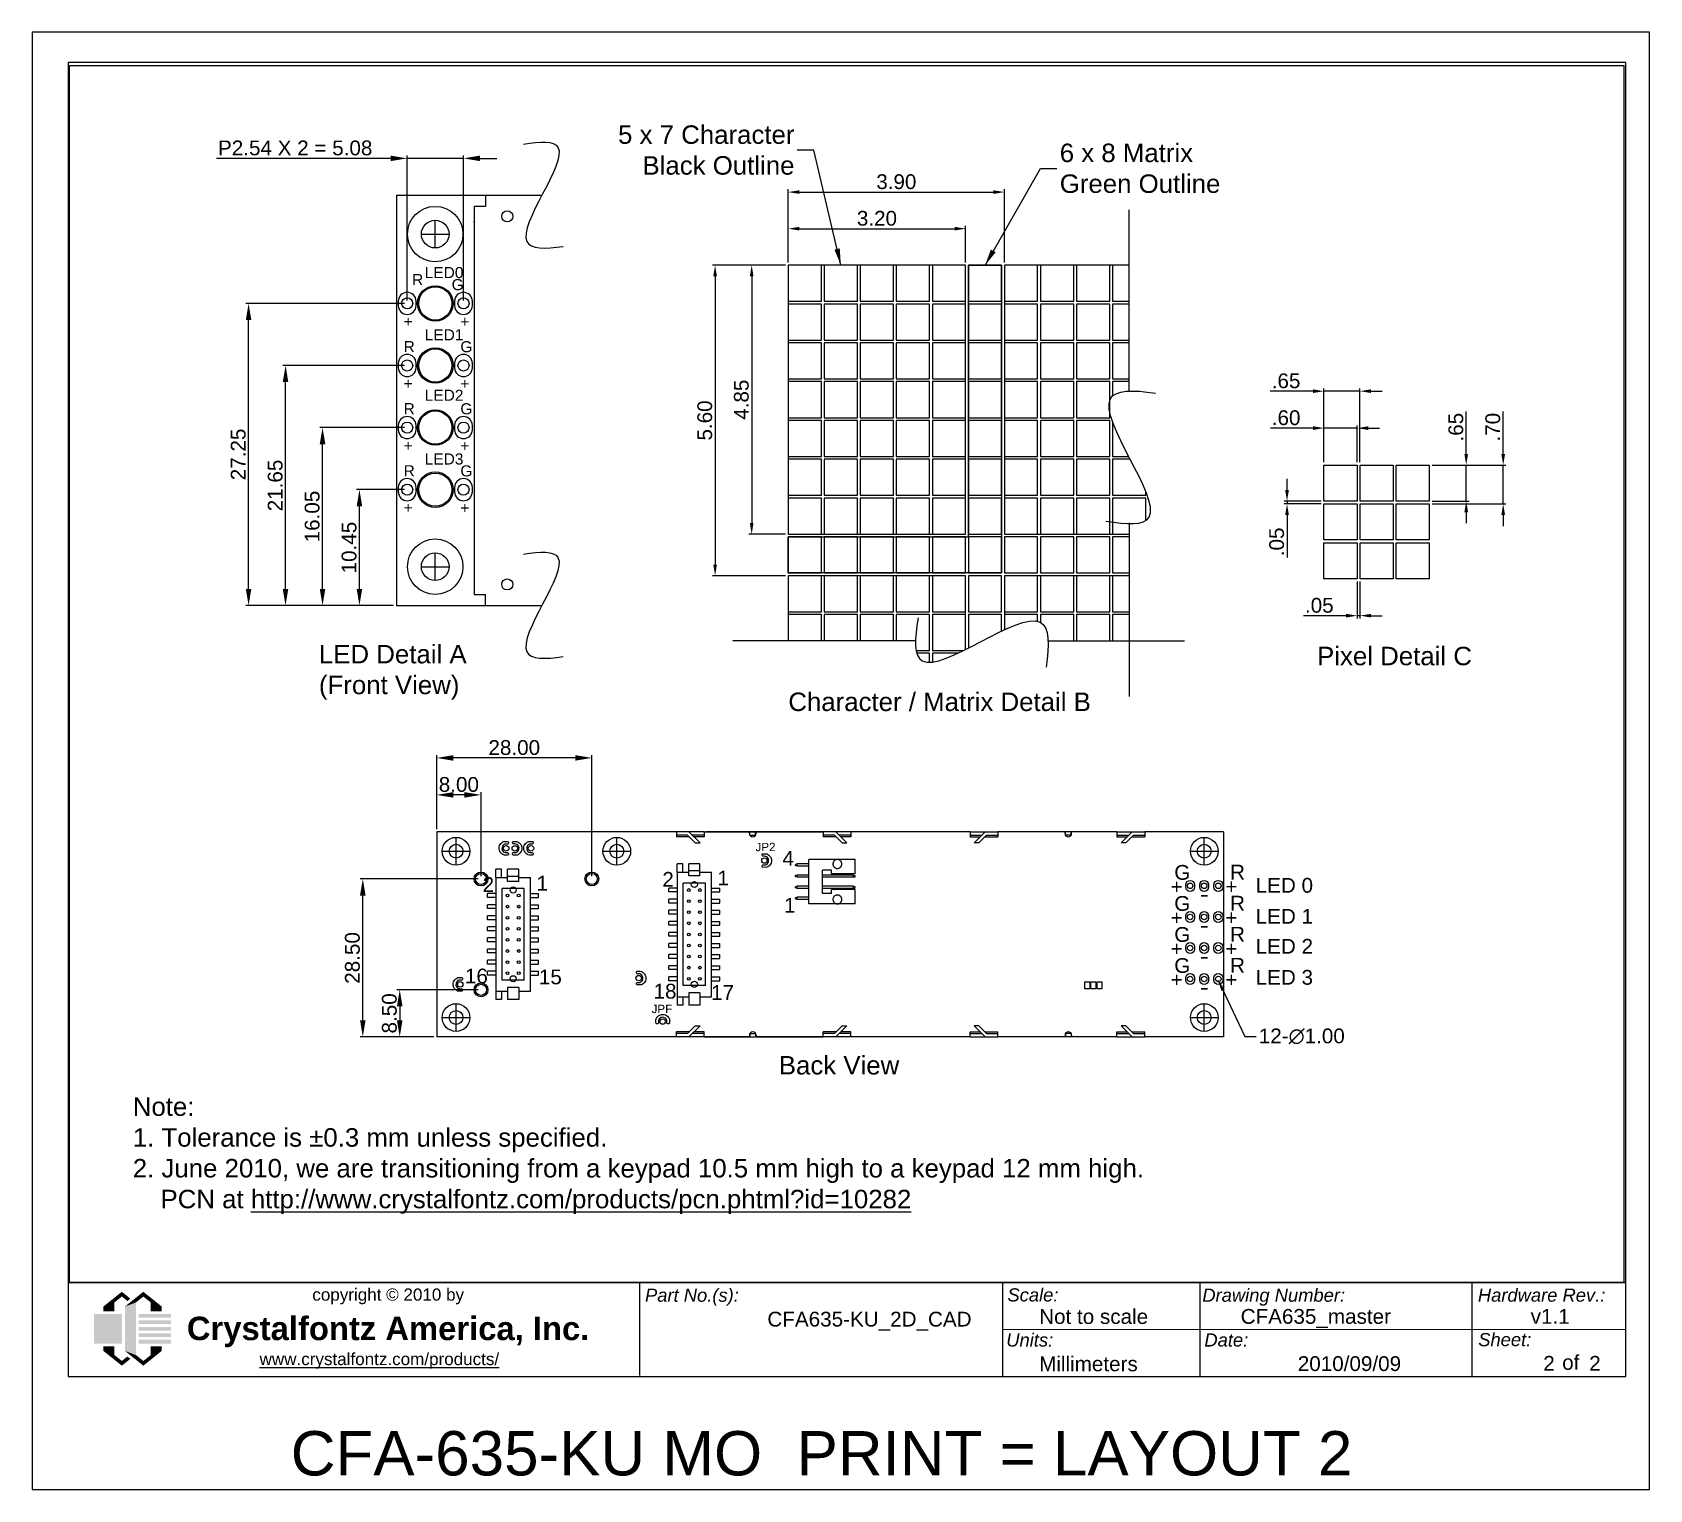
# Paper-space layout 'Page 2' of a CAD drawing. Extents: x 39 to 258, y 20 to 217.
# The model-space entities are those that its viewports show. They can reach past a viewport. Long polylines and large blocks are cut down to what shows.
import ezdxf
from ezdxf.enums import TextEntityAlignment as Align

# ---------------------------------------------------------------- set-up
doc = ezdxf.new("R2010")
doc.units = 0
doc.linetypes.add('CENTER2', pattern=[28.575, 19.05, -3.175, 3.175, -3.175])
doc.linetypes.add('DASHED', pattern=[0.75, 0.5, -0.25])
doc.layers.get('0').update_dxf_attribs({"linetype": 'CONTINUOUS'})
doc.layers.get('DEFPOINTS').update_dxf_attribs({"color": 252, "linetype": 'CONTINUOUS'})
for name, color, linetype, lineweight in [('-Dim_mm', 5, 'CONTINUOUS', 13), ('-Text', 7, 'CONTINUOUS', 9), ('AA Detail', 6, 'CONTINUOUS', 20), ('ACTIVE_AREA', 6, 'CONTINUOUS', 0), ('CENTER', 1, 'CENTER2', 9), ('Character', 7, 'CONTINUOUS', 20)]:
    doc.layers.add(name, color=color, linetype=linetype, lineweight=lineweight)
for name, color, linetype in [('Border-MO', 5, 'CONTINUOUS'), ('BZL', 7, 'CONTINUOUS'), ('KEYPAD', 253, 'CONTINUOUS'), ('LED', 7, 'CONTINUOUS'), ('OBJ', 7, 'CONTINUOUS'), ('PCB', 94, 'CONTINUOUS'), ('Red Logo', 1, 'CONTINUOUS'), ('TEXT', 5, 'CONTINUOUS')]:
    doc.layers.add(name, color=color, linetype=linetype)
doc.layers.add('VIEWPORT', color=8, linetype='CONTINUOUS', plot=False)
doc.styles.get("Standard").update_dxf_attribs({"font": 'ARIAL.TTF'})
doc.styles.add('STYLE1', font='ARIAL.TTF')
doc.dimstyles.new('10x LO_mm', dxfattribs={"dimtxt": 2.6666, "dimasz": 2, "dimexe": 0.5, "dimexo": 0.5, "dimgap": 0.5, "dimtad": 1, "dimlfac": 0.1, "dimzin": 4, "dimdsep": 46, "dimtxsty": 'STYLE1', "dimcen": -2.5, "dimclrd": 256, "dimclre": 256, "dimclrt": 256, "dimadec": 0, "dimazin": 0, "dimtp": 0.5, "dimtm": 0.5, "dimtfac": 1, "dimtmove": 0, "dimatfit": 1, "dimfxl": 1, "dimtolj": 1, "dimtzin": 0, "dimlwd": -1, "dimlwe": -1, "dimarcsym": 0})
doc.dimstyles.new('10x_mm', dxfattribs={"dimtxt": 2, "dimasz": 2, "dimexe": 0.5, "dimexo": 0.5, "dimgap": 0.5, "dimtad": 1, "dimlfac": 0.1, "dimzin": 4, "dimdsep": 46, "dimtxsty": 'STYLE1', "dimcen": 2.5, "dimclrd": 256, "dimclre": 256, "dimclrt": 256, "dimadec": 0, "dimazin": 0, "dimtp": 0.5, "dimtm": 0.5, "dimtfac": 1, "dimtmove": 0, "dimatfit": 1, "dimfxl": 1, "dimtolj": 1, "dimtzin": 0, "dimlwd": -1, "dimlwe": -1, "dimarcsym": 0})
doc.dimstyles.new('2XLO_mm', dxfattribs={"dimtxt": 2.6666, "dimasz": 3, "dimexe": 0.5, "dimexo": 0.5, "dimgap": 0.5, "dimtad": 1, "dimlfac": 0.5, "dimzin": 4, "dimdsep": 46, "dimtxsty": 'STYLE1', "dimcen": -2.5, "dimclrd": 256, "dimclre": 256, "dimclrt": 256, "dimadec": 0, "dimazin": 0, "dimtp": 0.5, "dimtm": 0.5, "dimtfac": 1, "dimtmove": 0, "dimatfit": 1, "dimfxl": 1, "dimtolj": 1, "dimtzin": 0, "dimlwd": -1, "dimlwe": -1, "dimarcsym": 0})
doc.dimstyles.new('Cfontz_mm', dxfattribs={"dimtxt": 2, "dimasz": 2, "dimexe": 0.5, "dimexo": 0.5, "dimgap": 0.5, "dimtad": 1, "dimzin": 4, "dimdsep": 46, "dimtxsty": 'STYLE1', "dimcen": 2.5, "dimclrd": 256, "dimclre": 256, "dimclrt": 256, "dimadec": 0, "dimazin": 0, "dimtp": 0.5, "dimtm": 0.5, "dimtfac": 1, "dimtmove": 0, "dimatfit": 1, "dimfxl": 1, "dimtolj": 1, "dimtzin": 0, "dimlwd": -1, "dimlwe": -1, "dimarcsym": 0})
doc.dimstyles.new('LO_mm', dxfattribs={"dimtxt": 2.6666, "dimasz": 3, "dimexe": 0.5, "dimexo": 0.5, "dimgap": 0.5, "dimtad": 1, "dimzin": 4, "dimdsep": 46, "dimtxsty": 'STYLE1', "dimcen": -2.5, "dimclrd": 256, "dimclre": 256, "dimclrt": 256, "dimadec": 0, "dimazin": 0, "dimtp": 0.5, "dimtm": 0.5, "dimtfac": 1, "dimtmove": 0, "dimatfit": 1, "dimfxl": 1, "dimtolj": 1, "dimtzin": 0, "dimlwd": -1, "dimlwe": -1, "dimarcsym": 0})

psp = doc.layouts.new('Page 2')

msp = doc.modelspace()

# ---------------------------------------------------------------- texts
at = {"layer": '-Dim_mm', "insert": (263.279, 99.187), "char_height": 2.6666, "attachment_point": 4}
msp.add_mtext('\\A1;12-∅1.00', dxfattribs=at)
at = {"layer": '-Text'}
for s, p in [('R', (110.5, 234.712)), ('LED0', (112.781, 235.983)), ('G', (117.639, 233.807)), ('+', (108.969, 227.164)), ('+', (119.209, 227.142)), ('LED1', (112.781, 224.751)), ('R', (108.969, 222.628)), ('G', (119.209, 222.607)), ('+', (108.969, 215.964)), ('+', (119.209, 215.942)), ('R', (108.969, 211.428)), ('LED2', (112.781, 213.85)), ('G', (119.209, 211.407)), ('+', (108.969, 204.764)), ('LED3', (112.781, 202.351)), ('+', (119.209, 204.742)), ('R', (108.969, 200.228)), ('G', (119.209, 200.207)), ('+', (108.969, 193.564)), ('+', (119.209, 193.542))]:
    msp.add_text(s, height=2, dxfattribs=at).set_placement(p)
at = {"layer": '-Text', "style": 'STYLE1'}
for s, p in [('Pixel Detail C', (273.795, 166.141)), ('Character / Matrix Detail B', (178.387, 157.881)), ('Back View', (176.673, 92.317))]:
    msp.add_text(s, height=3.3333, dxfattribs=at).set_placement(p)
at = {"layer": '-Text', "color": 5, "style": 'STYLE1'}
for s, p in [('JP2', (172.473, 132.604)), ('JPF', (153.72, 103.384))]:
    msp.add_text(s, height=1.5, dxfattribs=at).set_placement(p)
at = {"layer": '-Text', "linetype": 'Continuous'}
for s, height, p in [('2', 2.667, (155.654, 126.178)), ('1', 2.667, (165.598, 126.419)), ('G', 2.667, (248.031, 127.439)), ('R', 2.667, (258.104, 127.482)), ('2', 2.667, (123.223, 125.256)), ('1', 2.667, (132.95, 125.497)), ('LED 0', 2.6666, (262.714, 125.107)), ('G', 2.667, (248.031, 121.839)), ('R', 2.667, (258.104, 121.882)), ('LED 1', 2.6666, (262.714, 119.507)), ('G', 2.667, (248.031, 116.239)), ('R', 2.667, (258.104, 116.282)), ('LED 2', 2.6666, (262.714, 114.107)), ('16', 2.6666, (120.035, 108.744)), ('15', 2.6666, (133.378, 108.583)), ('G', 2.667, (248.031, 110.639)), ('R', 2.667, (258.104, 110.682)), ('LED 3', 2.6666, (262.714, 108.507)), ('18', 2.6666, (154.067, 106.006)), ('17', 2.6666, (164.454, 105.778))]:
    msp.add_text(s, height=height, dxfattribs=at).set_placement(p)
for p in [(249.539, 127.467), (259.398, 127.478), (249.539, 121.867), (259.398, 121.878), (249.539, 116.267), (259.398, 116.278), (249.539, 110.667), (259.398, 110.678)]:
    msp.add_text('+', height=2.667, rotation=180, dxfattribs=at).set_placement(p)
at = {"layer": '-Text', "linetype": 'Continuous', "width": 1.350465}
for p, p2 in [((254.278, 125.576), (252.603, 125.576)), ((254.278, 119.976), (252.603, 119.976)), ((254.278, 114.376), (252.603, 114.376)), ((254.278, 108.776), (252.603, 108.776))]:
    msp.add_text('-', height=2.667, rotation=180, dxfattribs=at).set_placement(p, p2, align=Align.FIT)
at = {"layer": '-Text', "char_height": 3.3333, "style": 'STYLE1'}
for s, insert, attachment_point in [('5 x 7 Character\\PBlack Outline', (179.5, 259.065), 6), ('6 x 8 Matrix\\P{\\C3;Green Outline}', (227.363, 255.773), 4)]:
    msp.add_mtext(s, dxfattribs=dict(at, insert=insert, attachment_point=attachment_point))
at = {"layer": '-Text', "insert": (93.692, 169.815), "char_height": 3.3333, "width": 46.18438, "attachment_point": 1, "style": 'STYLE1'}
msp.add_mtext('LED Detail A\\P(Front View)', dxfattribs=at)
at = {"layer": '-Text', "char_height": 2.667, "attachment_point": 4}
for s, insert in [('4', (177.327, 131.309)), ('1', (177.607, 122.835))]:
    msp.add_mtext(s, dxfattribs=dict(at, insert=insert))
at = {"insert": (60.104, 88.184), "char_height": 3.3333, "width": 186.6987, "attachment_point": 1}
msp.add_mtext('\\pi-7.5,l7.5,t7.5;{\\C7;Note:\\P1. Tolerance is %%P0.3 mm unless specified.\\P\\pi-5,l5;2. June 2010, we are transitioning from a keypad 10.5 mm high to a keypad 12 mm high. PCN at \\L\\C5;http://www.crystalfontz.com/products/pcn.phtml?id=10282\\l\\C7;\\P }', dxfattribs=at)
at = {"layer": 'DEFPOINTS', "insert": (184.387, 27.98), "char_height": 8, "width": 200.32533, "attachment_point": 2}
msp.add_mtext('CFA-635-KU MO  PRINT = LAYOUT 2', dxfattribs=at)

# ---------------------------------------------------------------- blocks, each defined once
blk = doc.blocks.new('CFA_BORDER')
at = {"layer": 'Border-MO'}
for p, q in [((210.82, 12.7), (0, 12.7)), ((77.39, 0.16), (77.39, 12.7)), ((126.45, 12.66), (126.45, 0)), ((153.22, 0), (153.22, 12.7)), ((190.04, 0), (190.04, 12.7)), ((210.82, 6.35), (126.45, 6.33))]:
    blk.add_line(p, q, dxfattribs=at)
blk.add_lwpolyline([(0, 0), (210.82, 0), (210.82, 177.8), (0, 177.8)], close=True, dxfattribs=at)
at = {"layer": 'Red Logo'}
for points in [[(4.78, 9.47), (7.28, 11.47), (6.28, 10.03), (7.28, 10.83)], [(7.28, 10.83), (8.03, 10.22), (7.28, 11.47), (8.43, 10.54)], [(7.69, 9.47), (10.19, 11.47), (9.19, 10.03), (10.19, 10.83)], [(10.19, 10.83), (10.19, 11.47), (11.69, 9.63), (12.69, 9.47)], [(6.28, 8.84), (4.78, 8.84), (6.28, 10.03), (4.78, 9.47)], [(7.69, 9.47), (7.69, 3.47), (9.19, 10.03), (9.19, 2.91)], [(11.19, 8.84), (11.19, 10.03), (11.69, 8.84), (11.69, 9.63)], [(11.69, 8.84), (11.69, 9.63), (12.69, 8.84), (12.69, 9.47)], [(3.53, 8.47), (7.31, 8.47), (3.53, 4.47), (7.31, 4.47)], [(9.56, 7.97), (9.56, 8.47), (13.94, 7.97), (13.94, 8.47)], [(9.56, 7.59), (9.56, 7.09), (13.94, 7.59), (13.94, 7.09)], [(9.56, 6.72), (9.56, 6.22), (13.94, 6.72), (13.94, 6.22)], [(9.56, 5.34), (9.56, 5.84), (13.94, 5.34), (13.94, 5.84)], [(9.56, 4.47), (9.56, 4.97), (13.94, 4.47), (13.94, 4.97)], [(4.78, 4.09), (6.28, 4.09), (4.78, 3.47), (6.28, 2.91)], [(4.78, 3.47), (7.28, 1.47), (6.28, 2.91), (7.28, 2.11)], [(7.28, 1.47), (7.28, 2.11), (8.43, 2.39), (8.03, 2.71)], [(7.69, 3.47), (10.19, 1.47), (9.19, 2.91), (10.19, 2.11)], [(10.19, 1.47), (10.19, 2.11), (12.69, 3.47), (11.69, 3.31)], [(11.19, 4.09), (11.69, 4.09), (11.19, 2.91), (11.69, 3.31)], [(11.69, 4.09), (11.69, 3.31), (12.69, 4.09), (12.69, 3.47)]]:
    blk.add_solid(points, dxfattribs=at)
at = {"layer": '-Text', "attachment_point": 1}
for s, insert, char_height, width in [('copyright © 2010 by', (33.06, 11.92), 1.65, 20.9522), ('{\\fArial|b0|i1|c0|p34;Part No.(s):}', (78.08, 11.9), 1.778, 12.9428), ('{\\fArial|b0|i1|c0|p34;Scale:}', (127.13, 11.94), 1.778, 5.7923), ('{\\fArial|b0|i1|c0|p34;Drawing Number:}', (153.5, 11.9), 1.778, 20.0474), ('{\\fArial|b0|i1|c0|p34;Hardware Rev.:}', (190.79, 11.91), 1.778, 17.4127), ('{\\fArial|b1|i0|c0|p34;Crystalfontz America, Inc.}', (16.08, 8.1), 3.175, 54.6748), ('{\\fArial|b0|i1|c0|p34;Units:}', (126.97, 5.84), 1.778, 5.7923), ('{\\fArial|b0|i1|c0|p34;Date:}', (153.78, 5.84), 1.778, 6.5003), ('{\\fArial|b0|i1|c0|p34;Sheet:}', (190.84, 5.89), 1.778, 6.8164), ('{\\Lwww.crystalfontz.com/products/}', (25.92, 3.2), 1.651, 34.0431), ('of', (202.2, 2.92), 2, 2.8831)]:
    blk.add_mtext(s, dxfattribs=dict(at, insert=insert, char_height=char_height, width=width))
blk = doc.blocks.new('Cfontz_Border')
at = {"layer": '-Text'}
blk.add_blockref('CFA_BORDER', (0, 0), dxfattribs=at)
for tag, p in [('CFAH1234X-XXX-XX', (94.64, 9.76)), ('CFAH1234X-XXX-XX', (94.64, 6.77)), ('NOT_TO_SCALE', (131.42, 7.12)), ('CFAH1234X_MASTER', (158.69, 7.14)), ('VA', (197.93, 7.14)), ('CFAH1234X-XXX-XX', (94.64, 3.79)), ('CFAH1234X-XXX-XX', (94.64, 0.74)), ('MILLIMETERS', (131.42, 0.72)), ('2008/01/01', (166.41, 0.75)), ('1', (199.64, 0.79)), ('1', (205.86, 0.79))]:
    blk.add_attdef(tag, p, '', height=2, dxfattribs=at)
blk = doc.blocks.new('*D99')
at = {"layer": '-Dim_mm'}
for p, q in [((273.04, 208.92), (265.38, 208.92)), ((275.04, 202.75), (275.04, 209.42)), ((281.04, 208.92), (275.04, 208.92)), ((281.04, 202.75), (281.04, 209.42)), ((283.04, 208.92), (285.04, 208.92))]:
    blk.add_line(p, q, dxfattribs=at)
for points in [[(273.04, 209.25), (273.04, 208.58), (275.04, 208.92)], [(283.04, 209.25), (283.04, 208.58), (281.04, 208.92)]]:
    blk.add_solid(points, dxfattribs=at)
at = {"layer": 'DEFPOINTS', "color": 0}
for p in [(275.04, 208.92), (275.04, 202.25), (281.04, 202.25)]:
    blk.add_point(p, dxfattribs=at)
at = {"layer": '-Dim_mm', "insert": (268.21, 210.78), "char_height": 2.667, "attachment_point": 5, "style": 'STYLE1'}
blk.add_mtext('\\A1;.60', dxfattribs=at)
blk = doc.blocks.new('*D100')
at = {"layer": '-Dim_mm'}
for p, q in [((275.04, 202.75), (275.04, 216.08)), ((281.54, 202.75), (281.54, 216.08)), ((273.04, 215.58), (265.35, 215.58)), ((281.54, 215.58), (275.04, 215.58)), ((283.54, 215.58), (285.54, 215.58))]:
    blk.add_line(p, q, dxfattribs=at)
for points in [[(273.04, 215.92), (273.04, 215.25), (275.04, 215.58)], [(283.54, 215.92), (283.54, 215.25), (281.54, 215.58)]]:
    blk.add_solid(points, dxfattribs=at)
at = {"layer": 'DEFPOINTS', "color": 0}
for p in [(275.04, 215.58), (275.04, 202.25), (281.54, 202.25)]:
    blk.add_point(p, dxfattribs=at)
at = {"layer": '-Dim_mm', "insert": (268.2, 217.44), "char_height": 2.667, "attachment_point": 5, "style": 'STYLE1'}
blk.add_mtext('\\A1;.65', dxfattribs=at)
blk = doc.blocks.new('*D101')
at = {"layer": '-Dim_mm'}
for p, q in [((300.71, 204.25), (300.71, 211.94)), ((294.54, 202.25), (301.21, 202.25)), ((300.71, 195.75), (300.71, 202.25)), ((294.54, 195.75), (301.21, 195.75)), ((300.71, 193.75), (300.71, 191.75))]:
    blk.add_line(p, q, dxfattribs=at)
for points in [[(300.38, 204.25), (301.04, 204.25), (300.71, 202.25)], [(300.38, 193.75), (301.04, 193.75), (300.71, 195.75)]]:
    blk.add_solid(points, dxfattribs=at)
at = {"layer": 'DEFPOINTS', "color": 0}
for p in [(294.04, 202.25), (300.71, 202.25), (294.04, 195.75)]:
    blk.add_point(p, dxfattribs=at)
at = {"layer": '-Dim_mm', "insert": (298.85, 209.09), "char_height": 2.667, "attachment_point": 5, "rotation": 90, "style": 'STYLE1'}
blk.add_mtext('\\A1;.65', dxfattribs=at)
blk = doc.blocks.new('*D102')
at = {"layer": '-Dim_mm'}
for p, q in [((307.38, 204.25), (307.38, 211.91)), ((294.54, 202.25), (307.88, 202.25)), ((307.38, 195.25), (307.38, 202.25)), ((294.54, 195.25), (307.88, 195.25)), ((307.38, 193.25), (307.38, 191.25))]:
    blk.add_line(p, q, dxfattribs=at)
for points in [[(307.04, 204.25), (307.71, 204.25), (307.38, 202.25)], [(307.04, 193.25), (307.71, 193.25), (307.38, 195.25)]]:
    blk.add_solid(points, dxfattribs=at)
at = {"layer": 'DEFPOINTS', "color": 0}
for p in [(294.04, 202.25), (307.38, 202.25), (294.04, 195.25)]:
    blk.add_point(p, dxfattribs=at)
at = {"layer": '-Dim_mm', "insert": (305.51, 209.08), "char_height": 2.667, "attachment_point": 5, "rotation": 90, "style": 'STYLE1'}
blk.add_mtext('\\A1;.70', dxfattribs=at)
blk = doc.blocks.new('*D103')
at = {"layer": '-Dim_mm'}
for p, q in [((281.04, 181.25), (281.04, 174.58)), ((281.54, 181.25), (281.54, 174.58)), ((279.04, 175.08), (271.35, 175.08)), ((281.54, 175.08), (281.04, 175.08)), ((283.54, 175.08), (285.54, 175.08))]:
    blk.add_line(p, q, dxfattribs=at)
for points in [[(279.04, 175.42), (279.04, 174.75), (281.04, 175.08)], [(283.54, 175.42), (283.54, 174.75), (281.54, 175.08)]]:
    blk.add_solid(points, dxfattribs=at)
at = {"layer": 'DEFPOINTS', "color": 0}
for p in [(281.04, 181.75), (281.54, 181.75), (281.04, 175.08)]:
    blk.add_point(p, dxfattribs=at)
at = {"layer": '-Dim_mm', "insert": (274.2, 176.94), "char_height": 2.667, "attachment_point": 5, "style": 'STYLE1'}
blk.add_mtext('\\A1;.05', dxfattribs=at)
blk = doc.blocks.new('*D104')
at = {"layer": '-Dim_mm'}
for p, q in [((268.38, 197.75), (268.38, 199.75)), ((274.54, 195.75), (267.88, 195.75)), ((268.38, 195.75), (268.38, 195.25)), ((274.54, 195.25), (267.88, 195.25)), ((268.38, 193.25), (268.38, 185.56))]:
    blk.add_line(p, q, dxfattribs=at)
for points in [[(268.04, 197.75), (268.71, 197.75), (268.38, 195.75)], [(268.04, 193.25), (268.71, 193.25), (268.38, 195.25)]]:
    blk.add_solid(points, dxfattribs=at)
at = {"layer": 'DEFPOINTS', "color": 0}
for p in [(275.04, 195.75), (268.38, 195.25), (275.04, 195.25)]:
    blk.add_point(p, dxfattribs=at)
at = {"layer": '-Dim_mm', "insert": (266.51, 188.4), "char_height": 2.667, "attachment_point": 5, "rotation": 90, "style": 'STYLE1'}
blk.add_mtext('\\A1;.05', dxfattribs=at)
blk = doc.blocks.new('*D74')
at = {"layer": '-Dim_mm'}
for p, q in [((109.12, 197.82), (100.5, 197.82)), ((101, 179.92), (101, 194.82)), ((107.17, 176.92), (100.5, 176.92))]:
    blk.add_line(p, q, dxfattribs=at)
for points in [[(100.5, 194.82), (101.5, 194.82), (101, 197.82)], [(100.5, 179.92), (101.5, 179.92), (101, 176.92)]]:
    blk.add_solid(points, dxfattribs=at)
at = {"layer": 'DEFPOINTS', "color": 0}
for p in [(101, 197.82), (109.62, 197.82), (107.67, 176.92)]:
    blk.add_point(p, dxfattribs=at)
at = {"layer": '-Dim_mm', "insert": (99.14, 187.37), "char_height": 2.667, "attachment_point": 5, "rotation": 90, "style": 'STYLE1'}
blk.add_mtext('\\A1;10.45', dxfattribs=at)
blk = doc.blocks.new('*D75')
at = {"layer": '-Dim_mm'}
for p, q in [((109.12, 209.02), (93.84, 209.02)), ((94.34, 179.92), (94.34, 206.02)), ((107.17, 176.92), (93.84, 176.92))]:
    blk.add_line(p, q, dxfattribs=at)
for points in [[(93.84, 206.02), (94.84, 206.02), (94.34, 209.02)], [(93.84, 179.92), (94.84, 179.92), (94.34, 176.92)]]:
    blk.add_solid(points, dxfattribs=at)
at = {"layer": 'DEFPOINTS', "color": 0}
for p in [(94.34, 209.02), (109.62, 209.02), (107.67, 176.92)]:
    blk.add_point(p, dxfattribs=at)
at = {"layer": '-Dim_mm', "insert": (92.48, 192.97), "char_height": 2.667, "attachment_point": 5, "rotation": 90, "style": 'STYLE1'}
blk.add_mtext('\\A1;16.05', dxfattribs=at)
blk = doc.blocks.new('*D76')
at = {"layer": '-Dim_mm'}
for p, q in [((109.12, 220.22), (87.17, 220.22)), ((87.67, 179.92), (87.67, 217.22)), ((107.17, 176.92), (87.17, 176.92))]:
    blk.add_line(p, q, dxfattribs=at)
for points in [[(87.17, 217.22), (88.17, 217.22), (87.67, 220.22)], [(87.17, 179.92), (88.17, 179.92), (87.67, 176.92)]]:
    blk.add_solid(points, dxfattribs=at)
at = {"layer": 'DEFPOINTS', "color": 0}
for p in [(87.67, 220.22), (109.62, 220.22), (107.67, 176.92)]:
    blk.add_point(p, dxfattribs=at)
at = {"layer": '-Dim_mm', "insert": (85.81, 198.57), "char_height": 2.667, "attachment_point": 5, "rotation": 90, "style": 'STYLE1'}
blk.add_mtext('\\A1;21.65', dxfattribs=at)
blk = doc.blocks.new('*D77')
at = {"layer": 'DEFPOINTS', "color": 0}
for p in [(81, 231.42), (109.62, 231.42), (107.67, 176.92)]:
    blk.add_point(p, dxfattribs=at)
at = {"layer": 'TEXT'}
for p, q in [((109.12, 231.42), (80.5, 231.42)), ((81, 179.92), (81, 228.42)), ((107.17, 176.92), (80.5, 176.92))]:
    blk.add_line(p, q, dxfattribs=at)
for points in [[(80.5, 228.42), (81.5, 228.42), (81, 231.42)], [(80.5, 179.92), (81.5, 179.92), (81, 176.92)]]:
    blk.add_solid(points, dxfattribs=at)
at = {"layer": 'TEXT', "insert": (79.14, 204.17), "char_height": 2.667, "attachment_point": 5, "rotation": 90, "style": 'STYLE1'}
blk.add_mtext('\\A1;27.25', dxfattribs=at)
blk = doc.blocks.new('*D78')
at = {"layer": '-Dim_mm'}
for p, q in [((106.62, 257.58), (75.21, 257.58)), ((109.62, 231.92), (109.62, 258.08)), ((119.78, 257.58), (109.62, 257.58)), ((119.78, 231.92), (119.78, 258.08)), ((122.78, 257.58), (125.78, 257.58))]:
    blk.add_line(p, q, dxfattribs=at)
for points in [[(106.62, 258.08), (106.62, 257.08), (109.62, 257.58)], [(122.78, 258.08), (122.78, 257.08), (119.78, 257.58)]]:
    blk.add_solid(points, dxfattribs=at)
at = {"layer": 'DEFPOINTS', "color": 0}
for p in [(109.62, 257.58), (109.62, 231.42), (119.78, 231.42)]:
    blk.add_point(p, dxfattribs=at)
at = {"layer": '-Dim_mm', "insert": (89.41, 259.45), "char_height": 2.6666, "attachment_point": 5, "style": 'STYLE1'}
blk.add_mtext('\\A1;P2.54 X 2 = 5.08', dxfattribs=at)
blk = doc.blocks.new('A$C6F9C4B63')
at = {"layer": 'OBJ'}
for p, q in [((0, 5.4), (0, 8)), ((0, 8), (8.4, 8)), ((4.3, 6.1), (5.9, 6.1)), ((4.3, 5.4), (4.3, 6.1)), ((5.9, 1.9), (5.9, 6.1)), ((8.4, 0), (8.4, 8)), ((8.4, 7.2), (10.47, 7.2)), ((8.4, 6.8), (10.47, 6.8)), ((10.47, 6.8), (10.47, 7.2)), ((10.47, 7.2), (10.77, 7.1)), ((10.47, 6.8), (10.77, 6.9)), ((10.77, 6.9), (10.77, 7.1)), ((0, 5.4), (4.3, 5.4)), ((0.3, 5.2), (0, 5.1)), ((0, 4.9), (0, 5.1)), ((0.3, 4.8), (0, 4.9)), ((0.3, 3.2), (0, 3.1)), ((0, 2.9), (0, 3.1)), ((0.3, 5.2), (5.9, 5.2)), ((0.3, 4.8), (0.3, 5.2)), ((0.3, 4.8), (5.9, 4.8)), ((0.3, 2.8), (0.3, 3.2)), ((0.3, 3.2), (5.9, 3.2)), ((8.4, 5.2), (10.47, 5.2)), ((8.4, 4.8), (10.47, 4.8)), ((8.4, 3.2), (10.47, 3.2)), ((10.47, 4.8), (10.47, 5.2)), ((10.47, 5.2), (10.77, 5.1)), ((10.47, 4.8), (10.77, 4.9)), ((10.47, 2.8), (10.47, 3.2)), ((10.47, 3.2), (10.77, 3.1)), ((10.77, 4.9), (10.77, 5.1)), ((10.77, 2.9), (10.77, 3.1)), ((0.3, 2.8), (0, 2.9)), ((0, 0), (0, 2.6)), ((0, 2.6), (4.3, 2.6)), ((0, 0), (8.4, 0)), ((0.3, 2.8), (5.9, 2.8)), ((4.3, 1.9), (4.3, 2.6)), ((4.3, 1.9), (5.9, 1.9)), ((8.4, 2.8), (10.47, 2.8)), ((8.4, 1.2), (10.47, 1.2)), ((8.4, 0.8), (10.47, 0.8)), ((10.47, 2.8), (10.77, 2.9)), ((10.47, 1.2), (10.77, 1.1)), ((10.47, 0.8), (10.47, 1.2)), ((10.47, 0.8), (10.77, 0.9)), ((10.77, 0.9), (10.77, 1.1))]:
    blk.add_line(p, q, dxfattribs=at)
at = {"layer": 'OBJ', "linetype": 'DASHED', "ltscale": 10}
for centre in [(3.22, 7.2), (3.22, 0.8)]:
    blk.add_circle(centre, 0.8, dxfattribs=at)
blk = doc.blocks.new('*D82')
at = {"layer": '-Dim_mm'}
for p, q in [((122.44, 107.59), (107.77, 107.59)), ((108.27, 104.59), (108.27, 102.09)), ((114.44, 99.09), (107.77, 99.09))]:
    blk.add_line(p, q, dxfattribs=at)
for points in [[(107.77, 104.59), (108.77, 104.59), (108.27, 107.59)], [(107.77, 102.09), (108.77, 102.09), (108.27, 99.09)]]:
    blk.add_solid(points, dxfattribs=at)
at = {"layer": 'DEFPOINTS', "color": 0}
for p in [(122.94, 107.59), (108.27, 99.09), (114.94, 99.09)]:
    blk.add_point(p, dxfattribs=at)
at = {"layer": '-Dim_mm', "insert": (106.41, 103.34), "char_height": 2.667, "attachment_point": 5, "rotation": 90, "style": 'STYLE1'}
blk.add_mtext('\\A1;8.50', dxfattribs=at)
blk = doc.blocks.new('*D83')
at = {"layer": '-Dim_mm'}
for p, q in [((122.44, 127.59), (101.11, 127.59)), ((101.61, 102.09), (101.61, 124.59)), ((114.44, 99.09), (101.11, 99.09))]:
    blk.add_line(p, q, dxfattribs=at)
for points in [[(101.11, 124.59), (102.11, 124.59), (101.61, 127.59)], [(101.11, 102.09), (102.11, 102.09), (101.61, 99.09)]]:
    blk.add_solid(points, dxfattribs=at)
at = {"layer": 'DEFPOINTS', "color": 0}
for p in [(101.61, 127.59), (122.94, 127.59), (114.94, 99.09)]:
    blk.add_point(p, dxfattribs=at)
at = {"layer": '-Dim_mm', "insert": (99.74, 113.34), "char_height": 2.667, "attachment_point": 5, "rotation": 90, "style": 'STYLE1'}
blk.add_mtext('\\A1;28.50', dxfattribs=at)
blk = doc.blocks.new('*D84')
at = {"layer": '-Dim_mm'}
for p, q in [((114.94, 136.59), (114.94, 143.25)), ((122.94, 128.09), (122.94, 143.25)), ((119.94, 142.75), (117.94, 142.75))]:
    blk.add_line(p, q, dxfattribs=at)
for points in [[(117.94, 143.25), (117.94, 142.25), (114.94, 142.75)], [(119.94, 143.25), (119.94, 142.25), (122.94, 142.75)]]:
    blk.add_solid(points, dxfattribs=at)
at = {"layer": 'DEFPOINTS', "color": 0}
for p in [(114.94, 142.75), (114.94, 136.09), (122.94, 127.59)]:
    blk.add_point(p, dxfattribs=at)
at = {"layer": '-Dim_mm', "insert": (118.94, 144.62), "char_height": 2.667, "attachment_point": 5, "style": 'STYLE1'}
blk.add_mtext('\\A1;8.00', dxfattribs=at)
blk = doc.blocks.new('*D85')
at = {"layer": '-Dim_mm'}
for p, q in [((114.94, 136.59), (114.94, 149.92)), ((139.94, 149.42), (117.94, 149.42)), ((142.94, 128.09), (142.94, 149.92))]:
    blk.add_line(p, q, dxfattribs=at)
for points in [[(117.94, 149.92), (117.94, 148.92), (114.94, 149.42)], [(139.94, 149.92), (139.94, 148.92), (142.94, 149.42)]]:
    blk.add_solid(points, dxfattribs=at)
at = {"layer": 'DEFPOINTS', "color": 0}
for p in [(114.94, 149.42), (114.94, 136.09), (142.94, 127.59)]:
    blk.add_point(p, dxfattribs=at)
at = {"layer": '-Dim_mm', "insert": (128.94, 151.28), "char_height": 2.667, "attachment_point": 5, "style": 'STYLE1'}
blk.add_mtext('\\A1;28.00', dxfattribs=at)
blk = doc.blocks.new('*D86')
at = {"layer": 'DEFPOINTS', "color": 0}
for p in [(210.38, 244.9), (178.38, 238.3), (210.38, 238.3)]:
    blk.add_point(p, dxfattribs=at)
at = {"layer": 'TEXT'}
for p, q in [((178.38, 238.8), (178.38, 245.4)), ((210.38, 238.8), (210.38, 245.4)), ((180.38, 244.9), (208.38, 244.9))]:
    blk.add_line(p, q, dxfattribs=at)
for points in [[(180.38, 245.23), (180.38, 244.57), (178.38, 244.9)], [(208.38, 245.23), (208.38, 244.57), (210.38, 244.9)]]:
    blk.add_solid(points, dxfattribs=at)
at = {"layer": 'TEXT', "insert": (194.38, 246.76), "char_height": 2.66, "attachment_point": 5, "style": 'STYLE1'}
blk.add_mtext('\\A1;3.20', dxfattribs=at)
blk = doc.blocks.new('*D87')
at = {"layer": 'DEFPOINTS', "color": 0}
for p in [(217.38, 251.5), (178.38, 238.3), (217.38, 238.3)]:
    blk.add_point(p, dxfattribs=at)
at = {"layer": 'TEXT'}
for p, q in [((178.38, 238.8), (178.38, 252)), ((180.38, 251.5), (215.38, 251.5)), ((217.38, 238.8), (217.38, 252))]:
    blk.add_line(p, q, dxfattribs=at)
for points in [[(180.38, 251.83), (180.38, 251.17), (178.38, 251.5)], [(215.38, 251.83), (215.38, 251.17), (217.38, 251.5)]]:
    blk.add_solid(points, dxfattribs=at)
at = {"layer": 'TEXT', "insert": (197.88, 253.36), "char_height": 2.66, "attachment_point": 5, "style": 'STYLE1'}
blk.add_mtext('\\A1;3.90', dxfattribs=at)
blk = doc.blocks.new('*D88')
at = {"layer": 'DEFPOINTS', "color": 0}
for p in [(178.38, 238.3), (171.78, 189.8), (178.38, 189.8)]:
    blk.add_point(p, dxfattribs=at)
at = {"layer": 'TEXT'}
for p, q in [((177.88, 238.3), (171.28, 238.3)), ((171.78, 236.3), (171.78, 191.8)), ((177.88, 189.8), (171.28, 189.8))]:
    blk.add_line(p, q, dxfattribs=at)
for points in [[(171.44, 236.3), (172.11, 236.3), (171.78, 238.3)], [(171.44, 191.8), (172.11, 191.8), (171.78, 189.8)]]:
    blk.add_solid(points, dxfattribs=at)
at = {"layer": 'TEXT', "insert": (169.92, 214.05), "char_height": 2.66, "attachment_point": 5, "rotation": 90, "style": 'STYLE1'}
blk.add_mtext('\\A1;4.85', dxfattribs=at)
blk = doc.blocks.new('*D89')
at = {"layer": 'DEFPOINTS', "color": 0}
for p in [(178.38, 238.3), (165.18, 182.3), (178.38, 182.3)]:
    blk.add_point(p, dxfattribs=at)
at = {"layer": 'TEXT'}
for p, q in [((177.88, 238.3), (164.68, 238.3)), ((165.18, 236.3), (165.18, 184.3)), ((177.88, 182.3), (164.68, 182.3))]:
    blk.add_line(p, q, dxfattribs=at)
for points in [[(164.84, 236.3), (165.51, 236.3), (165.18, 238.3)], [(164.84, 184.3), (165.51, 184.3), (165.18, 182.3)]]:
    blk.add_solid(points, dxfattribs=at)
at = {"layer": 'TEXT', "insert": (163.32, 210.3), "char_height": 2.66, "attachment_point": 5, "rotation": 90, "style": 'STYLE1'}
blk.add_mtext('\\A1;5.60', dxfattribs=at)

# ---------------------------------------------------------------- dimensions: what is measured, and where the dimension line sits
at = {"layer": '-Dim_mm'}
dim = msp.add_linear_dim(base=(109.616, 257.584), p1=(119.776, 231.417), p2=(109.616, 231.417), text='P2.54 X 2 = <>', dimstyle='2XLO_mm', dxfattribs=at)
dim.commit()
dim.dimension.update_dxf_attribs({"geometry": '*D78', "text_midpoint": (89.413, 257.584), "dimtype": 160})
for base, p1, p2, dimstyle, picture, middle in [((87.671, 220.218), (107.671, 176.917), (109.616, 220.218), '2XLO_mm', '*D76', (85.81, 198.568)), ((94.338, 209.018), (107.671, 176.917), (109.616, 209.018), '2XLO_mm', '*D75', (92.476, 192.968)), ((268.376, 195.249), (275.042, 195.749), (275.042, 195.249), '10x LO_mm', '*D104', (266.514, 188.403)), ((101.004, 197.818), (107.671, 176.917), (109.616, 197.818), '2XLO_mm', '*D74', (99.143, 187.368)), ((101.605, 127.588), (114.938, 99.088), (122.938, 127.588), 'LO_mm', '*D83', (99.744, 113.338)), ((108.272, 99.088), (122.938, 107.588), (114.938, 99.088), 'LO_mm', '*D82', (106.41, 103.338))]:
    dim = msp.add_linear_dim(base=base, p1=p1, p2=p2, angle=90, dimstyle=dimstyle, dxfattribs=at)
    dim.commit()
    dim.dimension.update_dxf_attribs({"geometry": picture, "text_midpoint": middle})
for base, p1, picture, middle in [((275.042, 215.582), (281.542, 202.249), '*D100', (268.197, 215.582)), ((275.042, 208.915), (281.042, 202.249), '*D99', (268.211, 208.915))]:
    dim = msp.add_linear_dim(base=base, p1=p1, p2=(275.042, 202.249), dimstyle='10x LO_mm', dxfattribs=at)
    dim.commit()
    dim.dimension.update_dxf_attribs({"geometry": picture, "text_midpoint": middle, "dimtype": 160})
for base, p1, picture, middle in [((300.709, 202.249), (294.042, 195.749), '*D101', (300.709, 209.094)), ((307.376, 202.249), (294.042, 195.249), '*D102', (307.376, 209.08))]:
    dim = msp.add_linear_dim(base=base, p1=p1, p2=(294.042, 202.249), angle=90, dimstyle='10x LO_mm', dxfattribs=at)
    dim.commit()
    dim.dimension.update_dxf_attribs({"geometry": picture, "text_midpoint": middle, "dimtype": 160})
for base, p1, p2, dimstyle, picture, middle in [((281.042, 175.082), (281.542, 181.749), (281.042, 181.749), '10x LO_mm', '*D103', (274.197, 176.944)), ((114.938, 149.421), (142.938, 127.588), (114.938, 136.088), 'LO_mm', '*D85', (128.938, 151.283)), ((114.938, 142.755), (122.938, 127.588), (114.938, 136.088), 'LO_mm', '*D84', (118.938, 144.616))]:
    dim = msp.add_linear_dim(base=base, p1=p1, p2=p2, dimstyle=dimstyle, dxfattribs=at)
    dim.commit()
    dim.dimension.update_dxf_attribs({"geometry": picture, "text_midpoint": middle})
at = {"layer": 'TEXT'}
for base, p2, picture, middle in [((217.377, 251.501), (217.377, 238.301), '*D87', (197.877, 253.36)), ((210.377, 244.901), (210.377, 238.301), '*D86', (194.377, 246.76))]:
    dim = msp.add_linear_dim(base=base, p1=(178.377, 238.301), p2=p2, dimstyle='10x_mm', override={"dimtxt": 2.66}, dxfattribs=at)
    dim.commit()
    dim.dimension.update_dxf_attribs({"geometry": picture, "text_midpoint": middle})
for base, p2, picture, middle in [((165.177, 182.301), (178.377, 182.301), '*D89', (163.319, 210.301)), ((171.777, 189.801), (178.377, 189.801), '*D88', (169.919, 214.051))]:
    dim = msp.add_linear_dim(base=base, p1=(178.377, 238.301), p2=p2, angle=90, dimstyle='10x_mm', override={"dimtxt": 2.66}, dxfattribs=at)
    dim.commit()
    dim.dimension.update_dxf_attribs({"geometry": picture, "text_midpoint": middle})
dim = msp.add_linear_dim(base=(81.005, 231.417), p1=(107.671, 176.917), p2=(109.616, 231.417), angle=90, dimstyle='2XLO_mm', dxfattribs=at)
dim.commit()
dim.dimension.update_dxf_attribs({"geometry": '*D77', "text_midpoint": (79.143, 204.167)})

# ---------------------------------------------------------------- linework, layer by layer
at = {"layer": '-Dim_mm'}
for p, q in [((239.877, 215.599), (239.877, 248.301)), ((239.877, 191.809), (239.877, 160.53)), ((201.349, 170.53), (168.377, 170.53)), ((225.272, 170.53), (249.877, 170.53))]:
    msp.add_line(p, q, dxfattribs=at)
for points in [[(130.584, 260.156), (133.644, 260.697), (142.15, 261.067), (125.813, 241.106), (134.503, 241.211), (137.734, 241.693)], [(235.7, 192.155), (239.525, 191.48), (250.157, 191.017), (229.736, 215.968), (240.598, 215.836), (244.637, 215.234)], [(130.584, 186.156), (133.644, 186.697), (142.15, 187.067), (125.813, 167.106), (134.503, 167.211), (137.734, 167.693)], [(201.828, 174.707), (201.153, 170.882), (200.69, 160.25), (225.641, 180.671), (225.509, 169.809), (224.908, 165.77)]]:
    msp.add_open_spline(points, degree=3, knots=[1.7718232, 1.7718232, 1.7718232, 1.7718232, 5.4594585, 14.4190278, 18.2769935, 18.2769935, 18.2769935, 18.2769935], dxfattribs=at)
at = {"layer": 'AA Detail'}
for points in [[(275.042, 202.249), (281.042, 202.249), (281.042, 195.749), (275.042, 195.749)], [(281.542, 202.249), (287.542, 202.249), (287.542, 195.749), (281.542, 195.749)], [(288.042, 202.249), (294.042, 202.249), (294.042, 195.749), (288.042, 195.749)], [(275.042, 195.249), (281.042, 195.249), (281.042, 188.749), (275.042, 188.749)], [(281.542, 195.249), (287.542, 195.249), (287.542, 188.749), (281.542, 188.749)], [(288.042, 195.249), (294.042, 195.249), (294.042, 188.749), (288.042, 188.749)], [(275.042, 188.249), (281.042, 188.249), (281.042, 181.749), (275.042, 181.749)], [(281.542, 188.249), (287.542, 188.249), (287.542, 181.749), (281.542, 181.749)], [(288.042, 188.249), (294.042, 188.249), (294.042, 181.749), (288.042, 181.749)]]:
    msp.add_lwpolyline(points, close=True, dxfattribs=at)
at = {"layer": 'ACTIVE_AREA'}
for points in [[(184.377, 238.301), (178.377, 238.301), (178.377, 231.801), (184.377, 231.801)], [(190.877, 238.301), (184.877, 238.301), (184.877, 231.801), (190.877, 231.801)], [(197.377, 238.301), (191.377, 238.301), (191.377, 231.801), (197.377, 231.801)], [(203.877, 238.301), (197.877, 238.301), (197.877, 231.801), (203.877, 231.801)], [(210.377, 238.301), (204.377, 238.301), (204.377, 231.801), (210.377, 231.801)], [(216.877, 238.301), (210.877, 238.301), (210.877, 231.801), (216.877, 231.801)], [(223.377, 238.301), (217.377, 238.301), (217.377, 231.801), (223.377, 231.801)], [(229.877, 238.301), (223.877, 238.301), (223.877, 231.801), (229.877, 231.801)], [(236.377, 238.301), (230.377, 238.301), (230.377, 231.801), (236.377, 231.801)], [(184.377, 231.301), (178.377, 231.301), (178.377, 224.801), (184.377, 224.801)], [(190.877, 231.301), (184.877, 231.301), (184.877, 224.801), (190.877, 224.801)], [(197.377, 231.301), (191.377, 231.301), (191.377, 224.801), (197.377, 224.801)], [(203.877, 231.301), (197.877, 231.301), (197.877, 224.801), (203.877, 224.801)], [(210.377, 231.301), (204.377, 231.301), (204.377, 224.801), (210.377, 224.801)], [(216.877, 231.301), (210.877, 231.301), (210.877, 224.801), (216.877, 224.801)], [(223.377, 231.301), (217.377, 231.301), (217.377, 224.801), (223.377, 224.801)], [(229.877, 231.301), (223.877, 231.301), (223.877, 224.801), (229.877, 224.801)], [(236.377, 231.301), (230.377, 231.301), (230.377, 224.801), (236.377, 224.801)], [(184.377, 224.301), (178.377, 224.301), (178.377, 217.801), (184.377, 217.801)], [(190.877, 224.301), (184.877, 224.301), (184.877, 217.801), (190.877, 217.801)], [(197.377, 224.301), (191.377, 224.301), (191.377, 217.801), (197.377, 217.801)], [(203.877, 224.301), (197.877, 224.301), (197.877, 217.801), (203.877, 217.801)], [(210.377, 224.301), (204.377, 224.301), (204.377, 217.801), (210.377, 217.801)], [(216.877, 224.301), (210.877, 224.301), (210.877, 217.801), (216.877, 217.801)], [(223.377, 224.301), (217.377, 224.301), (217.377, 217.801), (223.377, 217.801)], [(229.877, 224.301), (223.877, 224.301), (223.877, 217.801), (229.877, 217.801)], [(236.377, 224.301), (230.377, 224.301), (230.377, 217.801), (236.377, 217.801)], [(184.377, 217.301), (178.377, 217.301), (178.377, 210.801), (184.377, 210.801)], [(190.877, 217.301), (184.877, 217.301), (184.877, 210.801), (190.877, 210.801)], [(197.377, 217.301), (191.377, 217.301), (191.377, 210.801), (197.377, 210.801)], [(203.877, 217.301), (197.877, 217.301), (197.877, 210.801), (203.877, 210.801)], [(210.377, 217.301), (204.377, 217.301), (204.377, 210.801), (210.377, 210.801)], [(216.877, 217.301), (210.877, 217.301), (210.877, 210.801), (216.877, 210.801)], [(223.377, 217.301), (217.377, 217.301), (217.377, 210.801), (223.377, 210.801)], [(229.877, 217.301), (223.877, 217.301), (223.877, 210.801), (229.877, 210.801)], [(236.377, 217.301), (230.377, 217.301), (230.377, 210.801), (236.377, 210.801)], [(184.377, 210.301), (178.377, 210.301), (178.377, 203.801), (184.377, 203.801)], [(190.877, 210.301), (184.877, 210.301), (184.877, 203.801), (190.877, 203.801)], [(197.377, 210.301), (191.377, 210.301), (191.377, 203.801), (197.377, 203.801)], [(203.877, 210.301), (197.877, 210.301), (197.877, 203.801), (203.877, 203.801)], [(210.377, 210.301), (204.377, 210.301), (204.377, 203.801), (210.377, 203.801)], [(216.877, 210.301), (210.877, 210.301), (210.877, 203.801), (216.877, 203.801)], [(223.377, 210.301), (217.377, 210.301), (217.377, 203.801), (223.377, 203.801)], [(229.877, 210.301), (223.877, 210.301), (223.877, 203.801), (229.877, 203.801)], [(236.377, 210.301), (230.377, 210.301), (230.377, 203.801), (236.377, 203.801)], [(184.377, 203.301), (178.377, 203.301), (178.377, 196.801), (184.377, 196.801)], [(190.877, 203.301), (184.877, 203.301), (184.877, 196.801), (190.877, 196.801)], [(197.377, 203.301), (191.377, 203.301), (191.377, 196.801), (197.377, 196.801)], [(203.877, 203.301), (197.877, 203.301), (197.877, 196.801), (203.877, 196.801)], [(210.377, 203.301), (204.377, 203.301), (204.377, 196.801), (210.377, 196.801)], [(216.877, 203.301), (210.877, 203.301), (210.877, 196.801), (216.877, 196.801)], [(223.377, 203.301), (217.377, 203.301), (217.377, 196.801), (223.377, 196.801)], [(229.877, 203.301), (223.877, 203.301), (223.877, 196.801), (229.877, 196.801)], [(236.377, 203.301), (230.377, 203.301), (230.377, 196.801), (236.377, 196.801)], [(184.377, 196.301), (178.377, 196.301), (178.377, 189.801), (184.377, 189.801)], [(190.877, 196.301), (184.877, 196.301), (184.877, 189.801), (190.877, 189.801)], [(197.377, 196.301), (191.377, 196.301), (191.377, 189.801), (197.377, 189.801)], [(203.877, 196.301), (197.877, 196.301), (197.877, 189.801), (203.877, 189.801)], [(210.377, 196.301), (204.377, 196.301), (204.377, 189.801), (210.377, 189.801)], [(216.877, 196.301), (210.877, 196.301), (210.877, 189.801), (216.877, 189.801)], [(223.377, 196.301), (217.377, 196.301), (217.377, 189.801), (223.377, 189.801)], [(229.877, 196.301), (223.877, 196.301), (223.877, 189.801), (229.877, 189.801)], [(236.377, 196.301), (230.377, 196.301), (230.377, 189.801), (236.377, 189.801)], [(184.377, 189.301), (178.377, 189.301), (178.377, 182.801), (184.377, 182.801)], [(190.877, 189.301), (184.877, 189.301), (184.877, 182.801), (190.877, 182.801)], [(197.377, 189.301), (191.377, 189.301), (191.377, 182.801), (197.377, 182.801)], [(203.877, 189.301), (197.877, 189.301), (197.877, 182.801), (203.877, 182.801)], [(210.377, 189.301), (204.377, 189.301), (204.377, 182.801), (210.377, 182.801)], [(216.877, 189.301), (210.877, 189.301), (210.877, 182.801), (216.877, 182.801)], [(223.377, 189.301), (217.377, 189.301), (217.377, 182.801), (223.377, 182.801)], [(229.877, 189.301), (223.877, 189.301), (223.877, 182.801), (229.877, 182.801)], [(236.377, 189.301), (230.377, 189.301), (230.377, 182.801), (236.377, 182.801)], [(184.377, 182.301), (178.377, 182.301), (178.377, 175.801), (184.377, 175.801)], [(190.877, 182.301), (184.877, 182.301), (184.877, 175.801), (190.877, 175.801)], [(197.377, 182.301), (191.377, 182.301), (191.377, 175.801), (197.377, 175.801)], [(203.877, 182.301), (197.877, 182.301), (197.877, 175.801), (203.877, 175.801)], [(210.377, 182.301), (204.377, 182.301), (204.377, 175.801), (210.377, 175.801)], [(216.877, 182.301), (210.877, 182.301), (210.877, 175.801), (216.877, 175.801)], [(223.377, 182.301), (217.377, 182.301), (217.377, 175.801), (223.377, 175.801)], [(229.877, 182.301), (223.877, 182.301), (223.877, 175.801), (229.877, 175.801)], [(236.377, 182.301), (230.377, 182.301), (230.377, 175.801), (236.377, 175.801)]]:
    msp.add_lwpolyline(points, close=True, dxfattribs=at)
for points in [[(239.877, 238.301), (236.877, 238.301), (236.877, 231.801), (239.877, 231.801)], [(239.877, 231.301), (236.877, 231.301), (236.877, 224.801), (239.877, 224.801)], [(239.877, 224.301), (236.877, 224.301), (236.877, 217.801), (239.877, 217.801)], [(239.877, 217.301), (236.877, 217.301), (236.877, 214.687)], [(236.877, 210.089), (236.877, 203.801), (239.827, 203.801)], [(240.087, 203.301), (236.877, 203.301), (236.877, 196.801), (242.877, 196.801), (242.877, 197.529)], [(242.877, 192.243), (242.877, 196.301), (236.877, 196.301), (236.877, 189.801), (239.877, 189.801)], [(239.877, 189.301), (236.877, 189.301), (236.877, 182.801), (239.877, 182.801)], [(239.877, 182.301), (236.877, 182.301), (236.877, 175.801), (239.877, 175.801)], [(184.377, 170.53), (184.377, 175.301), (178.377, 175.301), (178.377, 170.53)], [(190.877, 170.53), (190.877, 175.301), (184.877, 175.301), (184.877, 170.53)], [(197.377, 170.53), (197.377, 175.301), (191.377, 175.301), (191.377, 170.53)], [(201.461, 168.801), (203.877, 168.801), (203.877, 175.301), (197.877, 175.301), (197.877, 170.53)], [(210.377, 168.988), (210.377, 175.301), (204.377, 175.301), (204.377, 168.801), (209.999, 168.801)], [(216.877, 172.296), (216.877, 175.301), (210.877, 175.301), (210.877, 169.24)], [(223.377, 174.084), (223.377, 175.301), (217.377, 175.301), (217.377, 172.531)], [(229.877, 170.53), (229.877, 175.301), (223.877, 175.301), (223.877, 173.898)], [(236.377, 170.53), (236.377, 175.301), (230.377, 175.301), (230.377, 170.53)], [(239.877, 175.301), (236.877, 175.301), (236.877, 170.53)], [(203.877, 166.576), (203.877, 168.301), (201.577, 168.301)], [(208.96, 168.301), (204.377, 168.301), (204.377, 166.817)]]:
    msp.add_lwpolyline(points, dxfattribs=at)
at = {"layer": 'BZL'}
for p, q in [((121.721, 248.917), (121.721, 178.917)), ((123.721, 248.917), (121.721, 248.917)), ((123.721, 250.917), (133.926, 250.917)), ((123.721, 250.917), (123.721, 248.917)), ((121.721, 178.917), (123.721, 178.917)), ((123.721, 176.917), (123.721, 178.917)), ((123.721, 176.917), (133.926, 176.917)), ((160.203, 135.488), (161.604, 134.088)), ((160.452, 136.088), (162.453, 134.088)), ((171.463, 135.488), (171.463, 136.088)), ((171.463, 136.088), (172.463, 136.088)), ((171.463, 135.488), (172.463, 135.488)), ((172.463, 135.488), (172.463, 136.088)), ((186.703, 135.488), (188.104, 134.088)), ((186.952, 136.088), (188.953, 134.088)), ((213.925, 136.088), (211.924, 134.088)), ((214.173, 135.488), (212.773, 134.088)), ((229.413, 136.088), (228.413, 136.088)), ((228.413, 135.488), (228.413, 136.088)), ((229.413, 135.488), (228.413, 135.488)), ((229.413, 135.488), (229.413, 136.088)), ((240.425, 136.088), (238.424, 134.088)), ((240.673, 135.488), (239.273, 134.088)), ((161.604, 134.088), (162.453, 134.088)), ((188.104, 134.088), (188.953, 134.088)), ((212.773, 134.088), (211.924, 134.088)), ((239.273, 134.088), (238.424, 134.088)), ((160.203, 99.688), (161.604, 101.089)), ((160.452, 99.088), (162.453, 101.089)), ((161.604, 101.089), (162.453, 101.089)), ((171.463, 99.688), (171.463, 99.088)), ((171.463, 99.688), (172.463, 99.688)), ((172.463, 99.688), (172.463, 99.088)), ((186.703, 99.688), (188.104, 101.089)), ((186.952, 99.088), (188.953, 101.089)), ((188.104, 101.089), (188.953, 101.089)), ((212.773, 101.089), (211.924, 101.089)), ((213.925, 99.088), (211.924, 101.089)), ((214.173, 99.688), (212.773, 101.089)), ((229.413, 99.688), (228.413, 99.688)), ((228.413, 99.688), (228.413, 99.088)), ((229.413, 99.688), (229.413, 99.088)), ((239.273, 101.089), (238.424, 101.089)), ((240.425, 99.088), (238.424, 101.089)), ((240.673, 99.688), (239.273, 101.089)), ((171.463, 99.088), (172.463, 99.088)), ((229.413, 99.088), (228.413, 99.088))]:
    msp.add_line(p, q, dxfattribs=at)
at = {"layer": 'BZL', "ltscale": 10}
for p, q in [((163.188, 136.088), (158.188, 136.088)), ((160.203, 135.488), (158.188, 135.488)), ((163.188, 135.488), (161.052, 135.488)), ((189.688, 136.088), (184.688, 136.088)), ((186.703, 135.488), (184.688, 135.488)), ((189.688, 135.488), (187.552, 135.488)), ((211.188, 136.088), (216.188, 136.088)), ((211.188, 135.488), (213.325, 135.488)), ((214.173, 135.488), (216.188, 135.488)), ((237.688, 136.088), (242.688, 136.088)), ((237.688, 135.488), (239.825, 135.488)), ((240.673, 135.488), (242.688, 135.488)), ((160.203, 99.688), (158.188, 99.688)), ((163.188, 99.688), (161.052, 99.688)), ((186.703, 99.688), (184.688, 99.688)), ((189.688, 99.688), (187.552, 99.688)), ((211.188, 99.688), (213.325, 99.688)), ((214.173, 99.688), (216.188, 99.688)), ((237.688, 99.688), (239.825, 99.688)), ((240.673, 99.688), (242.688, 99.688)), ((163.188, 99.088), (158.188, 99.088)), ((189.688, 99.088), (184.688, 99.088)), ((211.188, 99.088), (216.188, 99.088)), ((237.688, 99.088), (242.688, 99.088))]:
    msp.add_line(p, q, dxfattribs=at)
at = {"layer": 'BZL'}
for centre, radius in [((127.671, 247.117), 1), ((114.696, 231.417), 3.2), ((114.696, 220.217), 3.2), ((114.696, 209.017), 3.2), ((114.696, 197.817), 3.2), ((127.671, 180.717), 1)]:
    msp.add_circle(centre, radius, dxfattribs=at)
at = {"layer": 'BZL', "linetype": 'ByBlock'}
msp.add_point((121.721, 246.195), dxfattribs=at)
at = {"layer": 'CENTER'}
for p, q in [((114.671, 241.417), (114.671, 246.417)), ((112.171, 243.917), (117.171, 243.917)), ((112.171, 183.917), (117.171, 183.917)), ((114.671, 181.417), (114.671, 186.417)), ((118.438, 130.088), (118.438, 135.088)), ((147.438, 130.088), (147.438, 135.088)), ((253.438, 130.088), (253.438, 135.088)), ((115.938, 132.588), (120.938, 132.588)), ((144.938, 132.588), (149.938, 132.588)), ((250.938, 132.588), (255.938, 132.588)), ((118.438, 100.088), (118.438, 105.088)), ((253.438, 100.088), (253.438, 105.088)), ((115.938, 102.588), (120.938, 102.588)), ((250.938, 102.588), (255.938, 102.588))]:
    msp.add_line(p, q, dxfattribs=at)
at = {"layer": 'Character'}
msp.add_lwpolyline([(178.377, 189.801), (210.377, 189.801), (210.377, 238.301), (178.377, 238.301)], close=True, dxfattribs=at)
at = {"layer": 'Character', "color": 3}
msp.add_lwpolyline([(216.877, 238.301), (216.877, 182.801), (178.377, 182.801), (178.377, 189.301), (210.877, 189.301), (210.877, 238.301)], close=True, dxfattribs=at)
at = {"layer": 'Character'}
for points in [[(239.877, 238.301), (217.377, 238.301), (217.377, 189.801), (239.877, 189.801)], [(210.377, 168.988), (210.377, 182.301), (178.377, 182.301), (178.377, 170.53)], [(239.877, 182.301), (217.377, 182.301), (217.377, 172.531)]]:
    msp.add_lwpolyline(points, dxfattribs=at)
at = {"layer": 'KEYPAD', "ltscale": 15}
for centre, radius in [((122.938, 127.588), 1.25), ((122.938, 127.588), 1), ((142.938, 127.588), 1.25), ((142.938, 127.588), 1), ((122.938, 107.588), 1.25), ((122.938, 107.588), 1)]:
    msp.add_circle(centre, radius, dxfattribs=at)
at = {"layer": 'LED'}
for centre in [(114.696, 231.417), (114.696, 220.217), (114.696, 209.017), (114.696, 197.817)]:
    msp.add_circle(centre, 3, dxfattribs=at)
at = {"layer": 'OBJ'}
for p, q in [((125.638, 127.838), (125.638, 129.338)), ((126.638, 129.338), (125.638, 129.338)), ((126.638, 127.838), (126.638, 129.338)), ((159.338, 130.338), (158.338, 130.338)), ((158.338, 128.838), (158.338, 130.338)), ((159.338, 128.838), (159.338, 130.338))]:
    msp.add_line(p, q, dxfattribs=at)
at = {"layer": 'OBJ', "ltscale": 0.1}
for p, q in [((127.738, 127.146), (127.738, 129.338)), ((129.738, 129.338), (127.738, 129.338)), ((129.738, 127.146), (129.738, 129.338)), ((158.338, 128.838), (158.338, 106.338)), ((158.338, 128.838), (160.438, 128.838)), ((160.438, 128.146), (160.438, 130.338)), ((162.438, 130.338), (160.438, 130.338)), ((162.438, 129.037), (160.438, 129.037)), ((162.438, 128.146), (162.438, 130.338)), ((162.438, 128.838), (164.538, 128.838)), ((164.538, 106.338), (164.538, 128.838)), ((125.638, 127.838), (125.638, 107.338)), ((125.638, 127.838), (127.738, 127.838)), ((126.738, 109.338), (126.738, 125.838)), ((130.738, 125.838), (126.738, 125.838)), ((129.738, 128.037), (127.738, 128.037)), ((129.738, 127.146), (127.738, 127.146)), ((129.738, 127.838), (131.838, 127.838)), ((130.738, 109.338), (130.738, 125.838)), ((131.838, 107.338), (131.838, 127.838)), ((158.338, 125.938), (156.838, 125.938)), ((156.838, 125.238), (156.838, 125.938)), ((159.438, 108.338), (159.438, 126.838)), ((163.438, 126.838), (159.438, 126.838)), ((162.438, 128.146), (160.438, 128.146)), ((163.438, 108.338), (163.438, 126.838)), ((164.538, 125.938), (166.038, 125.938)), ((166.038, 125.238), (166.038, 125.938)), ((124.138, 124.238), (124.138, 124.938)), ((125.638, 124.938), (124.138, 124.938)), ((125.638, 124.238), (124.138, 124.238)), ((124.138, 122.238), (124.138, 122.938)), ((125.638, 122.938), (124.138, 122.938)), ((131.838, 124.938), (133.338, 124.938)), ((131.838, 124.238), (133.338, 124.238)), ((131.838, 122.938), (133.338, 122.938)), ((133.338, 124.238), (133.338, 124.938)), ((133.338, 122.238), (133.338, 122.938)), ((158.338, 125.238), (156.838, 125.238)), ((158.338, 123.938), (156.838, 123.938)), ((156.838, 123.238), (156.838, 123.938)), ((158.338, 123.238), (156.838, 123.238)), ((164.538, 125.238), (166.038, 125.238)), ((164.538, 123.938), (166.038, 123.938)), ((164.538, 123.238), (166.038, 123.238)), ((166.038, 123.238), (166.038, 123.938)), ((125.638, 122.238), (124.138, 122.238)), ((124.138, 120.238), (124.138, 120.938)), ((125.638, 120.938), (124.138, 120.938)), ((125.638, 120.238), (124.138, 120.238)), ((131.838, 122.238), (133.338, 122.238)), ((131.838, 120.938), (133.338, 120.938)), ((131.838, 120.238), (133.338, 120.238)), ((133.338, 120.238), (133.338, 120.938)), ((158.338, 121.938), (156.838, 121.938)), ((156.838, 121.238), (156.838, 121.938)), ((158.338, 121.238), (156.838, 121.238)), ((158.338, 119.938), (156.838, 119.938)), ((156.838, 119.238), (156.838, 119.938)), ((164.538, 121.938), (166.038, 121.938)), ((164.538, 121.238), (166.038, 121.238)), ((164.538, 119.938), (166.038, 119.938)), ((166.038, 121.238), (166.038, 121.938)), ((166.038, 119.238), (166.038, 119.938)), ((124.138, 118.238), (124.138, 118.938)), ((125.638, 118.938), (124.138, 118.938)), ((125.638, 118.238), (124.138, 118.238)), ((124.138, 116.238), (124.138, 116.938)), ((125.638, 116.938), (124.138, 116.938)), ((131.838, 118.938), (133.338, 118.938)), ((131.838, 118.238), (133.338, 118.238)), ((131.838, 116.938), (133.338, 116.938)), ((133.338, 118.238), (133.338, 118.938)), ((133.338, 116.238), (133.338, 116.938)), ((158.338, 119.238), (156.838, 119.238)), ((158.338, 117.938), (156.838, 117.938)), ((156.838, 117.238), (156.838, 117.938)), ((158.338, 117.238), (156.838, 117.238)), ((164.538, 119.238), (166.038, 119.238)), ((164.538, 117.938), (166.038, 117.938)), ((164.538, 117.238), (166.038, 117.238)), ((166.038, 117.238), (166.038, 117.938)), ((125.638, 116.238), (124.138, 116.238)), ((124.138, 114.238), (124.138, 114.938)), ((125.638, 114.938), (124.138, 114.938)), ((125.638, 114.238), (124.138, 114.238)), ((131.838, 116.238), (133.338, 116.238)), ((131.838, 114.938), (133.338, 114.938)), ((131.838, 114.238), (133.338, 114.238)), ((133.338, 114.238), (133.338, 114.938)), ((158.338, 115.938), (156.838, 115.938)), ((156.838, 115.238), (156.838, 115.938)), ((158.338, 115.238), (156.838, 115.238)), ((158.338, 113.938), (156.838, 113.938)), ((156.838, 113.238), (156.838, 113.938)), ((164.538, 115.938), (166.038, 115.938)), ((164.538, 115.238), (166.038, 115.238)), ((164.538, 113.938), (166.038, 113.938)), ((166.038, 115.238), (166.038, 115.938)), ((166.038, 113.238), (166.038, 113.938)), ((124.138, 112.238), (124.138, 112.938)), ((125.638, 112.938), (124.138, 112.938)), ((125.638, 112.238), (124.138, 112.238)), ((124.138, 110.238), (124.138, 110.938)), ((125.638, 110.938), (124.138, 110.938)), ((131.838, 112.938), (133.338, 112.938)), ((131.838, 112.238), (133.338, 112.238)), ((131.838, 110.938), (133.338, 110.938)), ((133.338, 112.238), (133.338, 112.938)), ((133.338, 110.238), (133.338, 110.938)), ((158.338, 113.238), (156.838, 113.238)), ((158.338, 111.938), (156.838, 111.938)), ((156.838, 111.238), (156.838, 111.938)), ((158.338, 111.238), (156.838, 111.238)), ((164.538, 113.238), (166.038, 113.238)), ((164.538, 111.938), (166.038, 111.938)), ((164.538, 111.238), (166.038, 111.238)), ((166.038, 111.238), (166.038, 111.938)), ((125.638, 110.238), (124.138, 110.238)), ((130.738, 109.338), (126.738, 109.338)), ((129.738, 108.03), (127.738, 108.03)), ((127.738, 108.03), (127.738, 105.838)), ((129.738, 108.03), (129.738, 105.838)), ((131.838, 110.238), (133.338, 110.238)), ((158.338, 109.938), (156.838, 109.938)), ((156.838, 109.238), (156.838, 109.938)), ((158.338, 109.238), (156.838, 109.238)), ((163.438, 108.338), (159.438, 108.338)), ((164.538, 109.938), (166.038, 109.938)), ((164.538, 109.238), (166.038, 109.238)), ((166.038, 109.238), (166.038, 109.938)), ((125.638, 107.338), (125.638, 105.838)), ((125.638, 107.338), (127.738, 107.338)), ((126.638, 105.838), (125.638, 105.838)), ((126.638, 107.338), (126.638, 105.838)), ((129.738, 105.838), (127.738, 105.838)), ((129.738, 107.338), (131.838, 107.338)), ((158.338, 106.338), (158.338, 104.838)), ((158.338, 106.338), (160.438, 106.338)), ((159.338, 106.338), (159.338, 104.838)), ((160.438, 107.03), (160.438, 104.838)), ((162.438, 107.03), (160.438, 107.03)), ((162.438, 107.03), (162.438, 104.838)), ((162.438, 106.338), (164.538, 106.338)), ((159.338, 104.838), (158.338, 104.838)), ((162.438, 104.838), (160.438, 104.838))]:
    msp.add_line(p, q, dxfattribs=at)
at = {"layer": 'OBJ', "linetype": 'Continuous', "lineweight": 0, "flags": 128}
for points in [[(127.74, 131.884), (127.195, 131.884), (127.003, 131.924), (126.863, 132.004), (126.687, 132.128), (126.519, 132.316), (126.415, 132.436), (126.327, 132.576), (126.279, 132.72), (126.191, 132.932), (126.195, 133.368), (126.267, 133.605), (126.499, 133.973), (126.675, 134.129), (126.879, 134.269), (127.031, 134.341), (127.76, 134.353), (127.852, 134.309), (127.9, 134.217), (127.904, 134.045), (127.848, 133.937), (127.744, 133.889), (127.243, 133.893), (127.127, 133.817), (126.975, 133.745), (126.867, 133.605), (126.791, 133.453), (126.735, 133.3), (126.719, 132.984), (126.775, 132.828), (126.923, 132.564), (127.083, 132.448), (127.296, 132.372), (127.488, 132.336), (127.756, 132.336), (127.848, 132.268), (127.908, 132.156), (127.896, 131.996), (127.84, 131.92), (127.752, 131.884)], [(128.782, 134.353), (129.327, 134.353), (129.519, 134.313), (129.659, 134.233), (129.835, 134.109), (130.003, 133.921), (130.107, 133.801), (130.196, 133.66), (130.244, 133.516), (130.332, 133.304), (130.328, 132.868), (130.256, 132.632), (130.023, 132.264), (129.847, 132.108), (129.643, 131.968), (129.491, 131.896), (128.762, 131.884), (128.67, 131.928), (128.622, 132.02), (128.618, 132.192), (128.674, 132.3), (128.778, 132.348), (129.279, 132.344), (129.395, 132.42), (129.547, 132.492), (129.655, 132.632), (129.731, 132.784), (129.787, 132.936), (129.803, 133.252), (129.747, 133.408), (129.599, 133.672), (129.439, 133.789), (129.227, 133.865), (129.035, 133.901), (128.766, 133.901), (128.674, 133.969), (128.614, 134.081), (128.626, 134.241), (128.682, 134.317), (128.77, 134.353)], [(132.21, 131.884), (131.665, 131.884), (131.473, 131.924), (131.333, 132.004), (131.157, 132.128), (130.989, 132.316), (130.885, 132.436), (130.797, 132.576), (130.749, 132.72), (130.661, 132.932), (130.665, 133.369), (130.737, 133.605), (130.969, 133.973), (131.145, 134.129), (131.349, 134.269), (131.501, 134.341), (132.23, 134.353), (132.322, 134.309), (132.37, 134.217), (132.374, 134.045), (132.318, 133.937), (132.214, 133.889), (131.713, 133.893), (131.597, 133.817), (131.445, 133.745), (131.337, 133.605), (131.261, 133.453), (131.205, 133.3), (131.189, 132.984), (131.245, 132.828), (131.393, 132.564), (131.553, 132.448), (131.765, 132.372), (131.958, 132.336), (132.226, 132.336), (132.318, 132.268), (132.378, 132.156), (132.366, 131.996), (132.31, 131.92), (132.222, 131.884)], [(173.818, 132.142), (174.362, 132.142), (174.555, 132.102), (174.695, 132.022), (174.871, 131.898), (175.039, 131.71), (175.143, 131.59), (175.231, 131.45), (175.279, 131.306), (175.367, 131.094), (175.363, 130.658), (175.291, 130.421), (175.059, 130.053), (174.883, 129.897), (174.679, 129.757), (174.527, 129.685), (173.798, 129.673), (173.706, 129.717), (173.658, 129.809), (173.654, 129.981), (173.71, 130.089), (173.814, 130.137), (174.314, 130.133), (174.43, 130.209), (174.583, 130.281), (174.691, 130.421), (174.767, 130.574), (174.823, 130.726), (174.839, 131.042), (174.783, 131.198), (174.635, 131.462), (174.474, 131.578), (174.262, 131.654), (174.07, 131.69), (173.802, 131.69), (173.71, 131.758), (173.65, 131.87), (173.662, 132.03), (173.718, 132.106), (173.806, 132.142)], [(151.138, 110.935), (151.682, 110.935), (151.874, 110.895), (152.014, 110.815), (152.191, 110.691), (152.359, 110.503), (152.463, 110.383), (152.551, 110.243), (152.599, 110.099), (152.687, 109.887), (152.683, 109.45), (152.611, 109.214), (152.379, 108.846), (152.203, 108.69), (151.998, 108.55), (151.846, 108.478), (151.118, 108.466), (151.026, 108.51), (150.978, 108.602), (150.974, 108.774), (151.03, 108.882), (151.134, 108.93), (151.634, 108.926), (151.75, 109.002), (151.902, 109.074), (152.01, 109.214), (152.086, 109.366), (152.143, 109.518), (152.159, 109.835), (152.103, 109.991), (151.954, 110.255), (151.794, 110.371), (151.582, 110.447), (151.39, 110.483), (151.122, 110.483), (151.03, 110.551), (150.97, 110.663), (150.982, 110.823), (151.038, 110.899), (151.126, 110.935)], [(119.445, 107.328), (118.901, 107.328), (118.709, 107.368), (118.569, 107.449), (118.393, 107.573), (118.224, 107.761), (118.12, 107.881), (118.032, 108.021), (117.984, 108.165), (117.896, 108.377), (117.9, 108.813), (117.972, 109.049), (118.204, 109.418), (118.381, 109.574), (118.585, 109.714), (118.737, 109.786), (119.465, 109.798), (119.558, 109.754), (119.606, 109.662), (119.61, 109.49), (119.554, 109.381), (119.449, 109.333), (118.949, 109.337), (118.833, 109.261), (118.681, 109.189), (118.573, 109.049), (118.497, 108.897), (118.441, 108.745), (118.425, 108.429), (118.481, 108.273), (118.629, 108.009), (118.789, 107.893), (119.001, 107.817), (119.193, 107.781), (119.461, 107.781), (119.554, 107.713), (119.614, 107.601), (119.602, 107.441), (119.546, 107.364), (119.457, 107.328)], [(154.486, 101.606), (154.486, 102.151), (154.526, 102.343), (154.606, 102.483), (154.73, 102.659), (154.918, 102.827), (155.038, 102.931), (155.178, 103.02), (155.322, 103.068), (155.534, 103.156), (155.97, 103.152), (156.207, 103.08), (156.575, 102.847), (156.731, 102.671), (156.871, 102.467), (156.943, 102.315), (156.955, 101.586), (156.911, 101.494), (156.819, 101.446), (156.647, 101.442), (156.539, 101.498), (156.491, 101.602), (156.495, 102.103), (156.419, 102.219), (156.347, 102.371), (156.207, 102.479), (156.055, 102.555), (155.902, 102.611), (155.586, 102.627), (155.43, 102.571), (155.166, 102.423), (155.05, 102.263), (154.974, 102.051), (154.938, 101.859), (154.938, 101.59), (154.87, 101.498), (154.758, 101.438), (154.598, 101.45), (154.522, 101.506), (154.486, 101.594)]]:
    msp.add_lwpolyline(points, dxfattribs=at)
at = {"layer": 'OBJ', "linetype": 'Continuous', "lineweight": 0}
for points in [[(232.764, 107.785), (231.873, 107.785), (231.873, 109.039), (232.764, 109.039)], [(233.879, 107.785), (232.976, 107.785), (232.976, 109.016), (233.879, 109.016)], [(234.981, 107.773), (234.09, 107.773), (234.09, 109.039), (234.981, 109.039)]]:
    msp.add_lwpolyline(points, close=True, dxfattribs=at)
for centre in [(127.48, 133.12), (129.043, 133.116), (131.95, 133.12), (174.078, 130.906), (119.185, 108.565), (151.398, 109.698), (155.722, 101.867)]:
    msp.add_circle(centre, 0.494, dxfattribs=at)
at = {"layer": 'OBJ'}
for centre, radius in [((128.738, 125.588), 0.55), ((160.438, 125.588), 0.25), ((161.438, 126.588), 0.55), ((162.438, 125.588), 0.25), ((127.738, 124.588), 0.25), ((127.738, 122.588), 0.25), ((129.738, 124.588), 0.25), ((129.738, 122.588), 0.25), ((160.438, 123.588), 0.25), ((162.438, 123.588), 0.25)]:
    msp.add_circle(centre, radius, dxfattribs=at)
at = {"layer": 'OBJ', "ltscale": 0.1}
for centre, radius in [((127.738, 120.588), 0.25), ((129.738, 120.588), 0.25), ((160.438, 121.588), 0.25), ((160.438, 119.588), 0.25), ((162.438, 121.588), 0.25), ((162.438, 119.588), 0.25), ((127.738, 118.588), 0.25), ((127.738, 116.588), 0.25), ((129.738, 118.588), 0.25), ((129.738, 116.588), 0.25), ((160.438, 117.588), 0.25), ((162.438, 117.588), 0.25), ((127.738, 114.588), 0.25), ((129.738, 114.588), 0.25), ((160.438, 115.588), 0.25), ((160.438, 113.588), 0.25), ((162.438, 115.588), 0.25), ((162.438, 113.588), 0.25), ((127.738, 112.588), 0.25), ((129.738, 112.588), 0.25), ((160.438, 111.588), 0.25), ((162.438, 111.588), 0.25), ((127.738, 110.588), 0.25), ((128.738, 109.588), 0.55), ((129.738, 110.588), 0.25), ((160.438, 109.588), 0.25), ((161.438, 108.588), 0.55), ((162.438, 109.588), 0.25)]:
    msp.add_circle(centre, radius, dxfattribs=at)
at = {"layer": 'PCB'}
for p, q in [((107.671, 250.917), (133.926, 250.917)), ((107.671, 250.917), (107.671, 176.917)), ((107.671, 250.917), (107.671, 176.917)), ((107.671, 176.917), (133.926, 176.917)), ((158.188, 136.088), (114.938, 136.088)), ((114.938, 136.088), (114.938, 99.088)), ((114.938, 136.088), (114.938, 99.088)), ((163.188, 136.088), (171.363, 136.088)), ((184.688, 136.088), (163.568, 136.088)), ((171.363, 135.79), (171.363, 136.088)), ((172.563, 136.088), (184.688, 136.088)), ((172.563, 135.79), (172.563, 136.088)), ((211.188, 136.088), (189.688, 136.088)), ((228.313, 136.088), (216.188, 136.088)), ((228.313, 136.088), (216.188, 136.088)), ((228.313, 135.79), (228.313, 136.088)), ((237.688, 136.088), (229.513, 136.088)), ((237.688, 136.088), (229.513, 136.088)), ((229.513, 135.79), (229.513, 136.088)), ((256.938, 136.088), (242.688, 136.088)), ((256.938, 136.088), (256.938, 99.088)), ((171.363, 99.386), (171.363, 99.088)), ((172.563, 99.386), (172.563, 99.088)), ((228.313, 99.386), (228.313, 99.088)), ((229.513, 99.386), (229.513, 99.088)), ((158.188, 99.088), (114.938, 99.088)), ((163.188, 99.088), (171.363, 99.088)), ((171.363, 99.088), (163.188, 99.088)), ((172.563, 99.088), (184.688, 99.088)), ((184.688, 99.088), (172.563, 99.088)), ((211.188, 99.088), (189.688, 99.088)), ((228.313, 99.088), (216.188, 99.088)), ((237.688, 99.088), (229.513, 99.088)), ((256.938, 99.088), (242.688, 99.088))]:
    msp.add_line(p, q, dxfattribs=at)
at = {"layer": 'PCB', "ltscale": 10}
for p, q in [((158.188, 136.088), (158.188, 135.188)), ((160.503, 135.188), (158.188, 135.188)), ((163.188, 135.188), (161.352, 135.188)), ((163.188, 136.088), (163.188, 135.188)), ((184.688, 136.088), (184.688, 135.188)), ((187.003, 135.188), (184.688, 135.188)), ((189.688, 135.188), (187.852, 135.188)), ((189.688, 136.088), (189.688, 135.188)), ((211.188, 136.088), (211.188, 135.188)), ((211.188, 135.188), (213.025, 135.188)), ((213.873, 135.188), (216.188, 135.188)), ((216.188, 136.088), (216.188, 135.188)), ((237.688, 136.088), (237.688, 135.188)), ((237.688, 135.188), (239.525, 135.188)), ((240.373, 135.188), (242.688, 135.188)), ((242.688, 136.088), (242.688, 135.188)), ((158.188, 99.088), (158.188, 99.988)), ((160.503, 99.988), (158.188, 99.988)), ((163.188, 99.988), (161.352, 99.988)), ((163.188, 99.088), (163.188, 99.988)), ((184.688, 99.088), (184.688, 99.988)), ((187.003, 99.988), (184.688, 99.988)), ((189.688, 99.988), (187.852, 99.988)), ((189.688, 99.088), (189.688, 99.988)), ((211.188, 99.988), (213.025, 99.988)), ((211.188, 99.088), (211.188, 99.988)), ((213.873, 99.988), (216.188, 99.988)), ((216.188, 99.088), (216.188, 99.988)), ((237.688, 99.088), (237.688, 99.988)), ((237.688, 99.988), (239.525, 99.988)), ((240.373, 99.988), (242.688, 99.988)), ((242.688, 99.088), (242.688, 99.988))]:
    msp.add_line(p, q, dxfattribs=at)
at = {"layer": 'PCB'}
for points in [[(108.016, 231.017, 1), (111.216, 231.017), (111.216, 231.817, 1), (108.016, 231.817)], [(118.176, 231.017, 1), (121.376, 231.017), (121.376, 231.817, 1), (118.176, 231.817)], [(108.016, 219.817, 1), (111.216, 219.817), (111.216, 220.617, 1), (108.016, 220.617)], [(118.176, 219.817, 1), (121.376, 219.817), (121.376, 220.617, 1), (118.176, 220.617)], [(108.016, 208.617, 1), (111.216, 208.617), (111.216, 209.417, 1), (108.016, 209.417)], [(118.176, 208.617, 1), (121.376, 208.617), (121.376, 209.417, 1), (118.176, 209.417)], [(108.016, 197.417, 1), (111.216, 197.417), (111.216, 198.217, 1), (108.016, 198.217)], [(118.176, 197.417, 1), (121.376, 197.417), (121.376, 198.217, 1), (118.176, 198.217)], [(251.686, 126.138, -1), (250.086, 126.138), (250.086, 126.538, -1), (251.686, 126.538)], [(254.226, 126.138, -1), (252.626, 126.138), (252.626, 126.538, -1), (254.226, 126.538)], [(256.766, 126.138, -1), (255.166, 126.138), (255.166, 126.538, -1), (256.766, 126.538)], [(251.686, 120.538, -1), (250.086, 120.538), (250.086, 120.938, -1), (251.686, 120.938)], [(254.226, 120.538, -1), (252.626, 120.538), (252.626, 120.938, -1), (254.226, 120.938)], [(256.766, 120.538, -1), (255.166, 120.538), (255.166, 120.938, -1), (256.766, 120.938)], [(251.686, 114.938, -1), (250.086, 114.938), (250.086, 115.338, -1), (251.686, 115.338)], [(254.226, 114.938, -1), (252.626, 114.938), (252.626, 115.338, -1), (254.226, 115.338)], [(256.766, 114.938, -1), (255.166, 114.938), (255.166, 115.338, -1), (256.766, 115.338)], [(251.686, 109.338, -1), (250.086, 109.338), (250.086, 109.738, -1), (251.686, 109.738)], [(254.226, 109.338, -1), (252.626, 109.338), (252.626, 109.738, -1), (254.226, 109.738)], [(256.766, 109.338, -1), (255.166, 109.338), (255.166, 109.738, -1), (256.766, 109.738)]]:
    msp.add_lwpolyline(points, format="xyb", close=True, dxfattribs=at)
for centre, radius in [((114.671, 243.917), 5), ((114.671, 243.917), 2.5), ((109.616, 231.417), 1), ((119.776, 231.417), 1), ((109.616, 220.217), 1), ((119.776, 220.217), 1), ((109.616, 209.017), 1), ((119.776, 209.017), 1), ((109.616, 197.817), 1), ((119.776, 197.817), 1), ((114.671, 183.917), 5), ((114.671, 183.917), 2.5), ((118.438, 132.588), 2.5), ((147.438, 132.588), 2.5), ((253.438, 132.588), 2.5), ((118.438, 132.588), 1.25), ((147.438, 132.588), 1.25), ((253.438, 132.588), 1.25), ((250.886, 126.338), 0.5), ((253.426, 126.338), 0.5), ((255.966, 126.338), 0.5), ((250.886, 120.738), 0.5), ((253.426, 120.738), 0.5), ((255.966, 120.738), 0.5), ((250.886, 115.138), 0.5), ((253.426, 115.138), 0.5), ((255.966, 115.138), 0.5), ((250.886, 109.538), 0.5), ((253.426, 109.538), 0.5), ((255.966, 109.538), 0.5), ((118.438, 102.588), 2.5), ((253.438, 102.588), 2.5), ((118.438, 102.588), 1.25), ((253.438, 102.588), 1.25)]:
    msp.add_circle(centre, radius, dxfattribs=at)
for centre, start, end in [((171.963, 135.79), 180, 0), ((228.913, 135.79), 180, 0), ((171.963, 99.386), 0, 180), ((228.913, 99.386), 0, 180)]:
    msp.add_arc(centre, 0.6, start, end, dxfattribs=at)
at = {"layer": 'VIEWPORT'}
msp.add_lwpolyline([(48.657, 274.349), (329.167, 274.349), (329.167, 54.78), (48.657, 54.78)], close=True, dxfattribs=at)

# ---------------------------------------------------------------- block references
at = {"layer": 'OBJ', "xscale": -1}
msp.add_blockref('A$C6F9C4B63', (190.463, 123.088), dxfattribs=at)

msp.set_redraw_order([(e.dxf.handle, doc.entitydb.next_handle()) for e in msp.query("TEXT MTEXT ATTDEF DIMENSION ARC_DIMENSION")])  # texts and dimensions are drawn at this point

# ---------------------------------------------------------------- leaders
at = {"layer": '-Text', "annotation_type": 0, "has_hookline": 1, "hookline_direction": 1, "text_width": 31.705}
msp.add_leader([(187.873, 238.314), (183, 259.065), (180, 259.065)], dimstyle='LO_mm', override={"dimgap": 0.5, "dimtad": 0}, dxfattribs=at)
at = {"layer": '-Text', "color": 3, "annotation_type": 0, "has_hookline": 1, "hookline_direction": 0, "text_width": 28.549}
msp.add_leader([(213.88, 238.28), (223.863, 255.773), (226.863, 255.773)], dimstyle='LO_mm', override={"dimgap": 0.5, "dimtad": 0}, dxfattribs=at)
at = {"layer": 'TEXT', "annotation_type": 0, "has_hookline": 1, "hookline_direction": 0, "text_width": 14.948}
msp.add_leader([(255.966, 109.338), (260.779, 99.187), (262.779, 99.187)], dimstyle='Cfontz_mm', override={"dimgap": 0.5, "dimtad": 0}, dxfattribs=at)

# ---------------------------------------------------------------- block references
at = {"layer": 'Border-MO'}
ref = psp.add_blockref('Cfontz_Border', (44.24, 35.52), dxfattribs=at)
ref.add_attrib('CFAH1234X-XXX-XX', 'CFA635-KU_2D_CAD', (138.88, 42.29), dxfattribs={"layer": '-Text', "height": 2})
ref.add_attrib('2008/01/01', '2010/09/09', (210.66, 36.27), dxfattribs={"layer": '-Text', "height": 2})
ref.add_attrib('NOT_TO_SCALE', 'Not to scale', (175.66, 42.64), dxfattribs={"layer": '-Text', "height": 2})
ref.add_attrib('MILLIMETERS', 'Millimeters', (175.66, 36.24), dxfattribs={"layer": '-Text', "height": 2})
ref.add_attrib('CFAH1234X_MASTER', 'CFA635_master', (202.93, 42.66), dxfattribs={"layer": '-Text', "height": 2})
ref.add_attrib('VA', 'v1.1', (242.18, 42.66), dxfattribs={"layer": '-Text', "height": 2})
ref.add_attrib('1', '2', (243.88, 36.31), dxfattribs={"layer": '-Text', "height": 2})
ref.add_attrib('1', '2', (250.1, 36.31), dxfattribs={"layer": '-Text', "height": 2})

# ---------------------------------------------------------------- viewports
at = {"layer": 'VIEWPORT'}
psp.add_viewport(center=(148.84, 118.81), size=(218.87, 197.1729), view_center_point=(187.889, 148.873), view_height=262.89718, dxfattribs=at)

doc.saveas('drawing.dxf')
